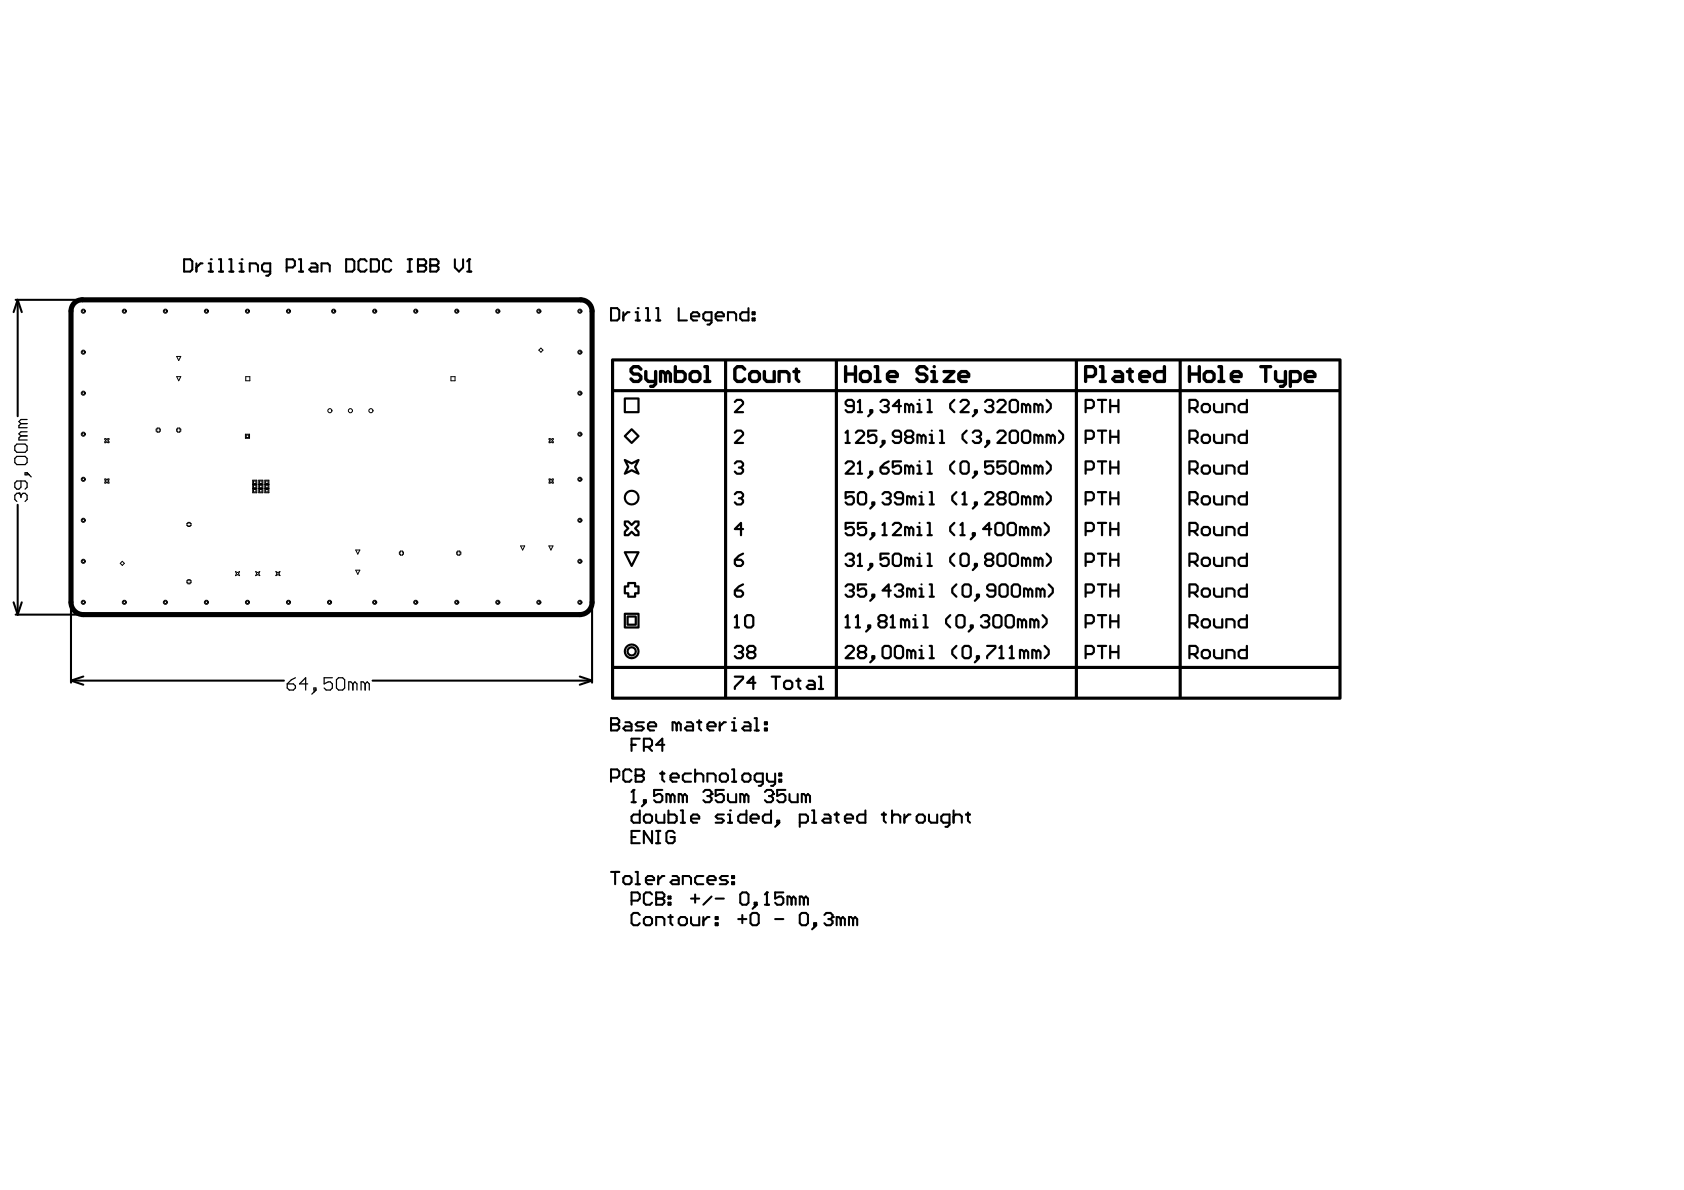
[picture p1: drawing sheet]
<svg xmlns="http://www.w3.org/2000/svg" width="297mm" height="210mm" viewBox="0 0 297 210" stroke-linecap="round" stroke-linejoin="round" font-family="sans-serif">
<g fill="none" stroke="#000" stroke-width=".36">
<path d="M2.8 52.9h10.9M3.1 52.9l.7 2.2M3.1 52.9v20.5M3.1 52.9l-.7 2.2M32.5 45.7h1.1l.3 .4v1.4l-.3 .4h-1.1zM34.6 46.5v1.4M35.7 46.5h-.3l-.8 .7M36.8 47.9h.7M36.8 46.5h.4v1.4M38.6 47.9h.7M38.6 45.7h.4v2.2M40.4 47.9h.8"/>
<path d="M40.4 45.7h.4v2.2M42.2 47.9h.8M42.2 46.5h.4v1.4M44.1 47.9v-1.4h1l.4 .3v1.1M47.7 47.9h-1.1l-.4-.4v-.7l.4-.3h1.1v1.8l-.4 .3h-.4M50.6 47.2h1l.4-.4v-.7l-.4-.4h-1v2.2M52.7 47.9h.8M52.7 45.7h.4v2.2M54.9 46.5h.7l.4 .3v1.1h-1.1l-.4-.4 .4-.3h1.1M56.7 47.9v-1.4h1.1l.4 .3v1.1M61.1 45.7h1l.4 .4v1.4l-.4 .4h-1zM64.7 46.1l-.4-.4h-.7l-.4 .4v1.4l.4 .4h.7l.4-.4"/>
<path d="M65.4 45.7h1.1l.3 .4v1.4l-.3 .4h-1.1zM69 46.1l-.3-.4h-.8l-.3 .4v1.4l.3 .4h.8l.3-.4M71.9 47.9h.7M71.9 45.7h.7M72.3 45.7v2.2M73.7 45.7h1.1l.4 .4v.4l-.4 .3 .4 .4v.3l-.4 .4h-1.1zM73.7 46.8h1.1M75.9 45.7h1.1l.3 .4v.4l-.3 .3 .3 .4v.3l-.3 .4h-1.1zM75.9 46.8h1.1M80.2 45.7v1.5l.8 .7 .7-.7v-1.5M82.4 47.9h.7M82.4 46.1l.4-.4v2.2"/>
<path d="M107.8 54.4h1.1l.3 .3v1.5l-.3 .3h-1.1zM109.9 55.1v1.4M111 55.1h-.3l-.8 .7M112.1 55.1h.4v1.4M112.1 56.5h.7M113.9 56.5h.8M113.9 54.4h.4v2.1M115.7 54.4h.4v2.1M115.7 56.5h.8M119.7 54.4v2.1h1.5M121.9 55.8h1.4v-.4l-.3-.3h-.7l-.4 .3v.8l.4 .3h.7M125.5 56.5h-1.1l-.3-.3v-.8l.3-.3h1.1v1.8l-.4 .3h-.3"/>
<path d="M126.2 55.8h1.5v-.4l-.4-.3h-.7l-.4 .3v.8l.4 .3h.7M128.4 56.5v-1.4h1.1l.3 .3v1.1M132 54.4v2.1h-1.1l-.3-.3v-.8l.3-.3h1.1M132.7 55.1h.4v.3h-.4zM132.7 56.2h.4v.3h-.4zM3.1 89v19.4M2.4 106.2l.7 2.2M2.8 108.4h11.1M3.8 106.2l-.7 2.2M12.5 106.6v13.8M14.7 119.3l-2.2 .8M102.3 119.3l2.1 .8"/>
<path d="M104.4 107.1v13.3M12.5 120.1l2.2 .7M12.5 120.1h37.6M65.7 120.1h38.7M104.4 120.1l-2.1 .7M107.8 126.7h1.1l.3 .3v.4l-.3 .4 .3 .3v.4l-.3 .3h-1.1zM107.8 137.2h1.1l.3-.4v-.7l-.3-.4h-1.1v2.2M107.8 127.8h1.1M110.3 127.4h.7l.4 .4v1h-1.1l-.4-.3 .4-.4h1.1M111.4 136.1l-.4-.4h-.7l-.4 .4v1.4l.4 .4h.7l.4-.4M111.4 131.4h.7M111.4 139.7l.4-.4v2.2"/>
<path d="M112.1 135.7h1.1l.4 .4v.3l-.4 .4 .4 .4v.3l-.4 .4h-1.1zM112.1 136.8h1.1M112.8 130.3h-1.4v2.2M113.6 127.4h-1.1l-.4 .4 .4 .3h.7l.4 .4-.4 .3h-1.1M113.6 131.7h1.1l.3-.3v-.7l-.3-.4h-1.1v2.2M114.3 128.1h1.4v-.3l-.3-.4h-.7l-.4 .4v.7l.4 .3h.7M114.3 131.7l.7 .8M116.5 136.4h.7M116.8 136.1v1.4l.4 .4M116.8 139.3h-1.4v1.1l.7-.3h.4l.3 .3v.7l-.3 .4h-.8l-.3-.4M117.2 131.4h-1.5l1.1-1.1v2.2M118.3 137.2h1.4v-.4l-.3-.4h-.8l-.3 .4v.7l.3 .4h.8"/>
<path d="M119.4 127.8l.3-.4 .4 .4v1M119.4 127.8v1M119.4 127.8l-.4-.4h-.4v1.4M121.2 127.4h.7l.4 .4v1h-1.1l-.4-.3 .4-.4h1.1M121.9 136.4h-1.1l-.4 .4v.7l.4 .4h1.1M122.6 135.7v2.2M122.6 136.8l.4-.4h.7l.4 .4v1.1M123 127.4h.7M123.3 127v1.5l.4 .3M124.1 139.7l.3-.4h.7l.4 .4v.4l-.4 .3M124.8 128.1h1.4v-.3l-.3-.4h-.8l-.3 .4v.7l.3 .3h.8M124.8 137.9v-1.5h1.1l.3 .4v1.1"/>
<path d="M127 136.8l.3-.4h.7l.4 .4v.7l-.4 .4h-.7l-.3-.4zM127 127.4v1.4M127.7 139.3h-1.5v1.1l.8-.3h.3l.4 .3v.7l-.4 .4h-.7l-.4-.4M128 127.4h-.3l-.7 .7M129.1 127.4h.4v1.4M129.1 135.7h.4v2.2M129.1 137.9h.7M129.1 128.8h.7M130.9 136.8l.4-.4h.7l.4 .4v.7l-.4 .4h-.7l-.4-.4zM131.3 127.4h.7l.4 .4v1h-1.1l-.4-.3 .4-.4h1.1M133.1 126.7h.4v2.1M133.1 128.8h.7"/>
<path d="M134.6 137.9h-1.1l-.4-.4v-.7l.4-.4h1.1v1.8l-.4 .4h-.4M134.9 127.4h.4v.4h-.4zM134.9 128.5h.4v.3h-.4zM134.9 139.7l.4-.4h.7l.4 .4v.4l-.4 .3M135.3 136.4v1.1l.3 .4h1.1M136.7 136.4v1.8l-.3 .4h-.4M137.4 136.4h.4v.4h-.4zM137.4 137.5h.4v.4h-.4zM138.5 139.3h-1.4v1.1l.7-.3h.4l.3 .3v.7l-.3 .4h-.8l-.3-.4M107.8 153.8h1.4M108.5 153.8v2.2M109.9 154.9l.4-.4h.7l.4 .4v.7l-.4 .4h-.7l-.4-.4z"/>
<path d="M111.4 158.9h1.1l.3-.4v-.7l-.3-.4h-1.1v2.2M111.4 147.7h.7M111.4 141.5h.7M112.1 153.8h.4v2.2M112.1 156h.7M112.8 146.6h-1.4v2.1h1.4M112.8 142.9v2.2h-1l-.4-.3v-.8l.4-.3h1M113.6 141.1h.3v.4h-.3zM113.6 144l.3-.3h.8l.3 .3v.8l-.3 .3h-.8l-.3-.3zM113.9 155.2h1.5v-.3l-.4-.4h-.7l-.4 .4v.7l.4 .4h.7M113.9 141.5l-.7 .7M115 146.6v2.1l-1.4-2.1v2.1"/>
<path d="M115 157.8l-.3-.4h-.8l-.3 .4v1.4l.3 .4h.8l.3-.4M115.7 146.6h.8M115.7 148.7h.8M115.7 157.4h1.1l.4 .4v.3l-.4 .4 .4 .4v.3l-.4 .4h-1.1zM115.7 143.7v1.1l.4 .3h1.1v-1.4M115.7 158.5h1.1M116.1 154.5v1.5M116.1 146.6v2.1M117.2 154.5h-.4l-.7 .7M117.9 159.2h.4v.4h-.4zM117.9 158.1h.4v.4h-.4zM117.9 142.9v2.2h1.1l.4-.3v-.8l-.4-.3h-1.1"/>
<path d="M118.3 140.4l-.4-.3h-.4v1.4M118.3 140.4l.3-.3 .4 .3v1.1M118.3 140.4v1.1M118.6 154.5h.8l.3 .4v1.1h-1.1l-.3-.4 .3-.4h1.1M119 146.9l-.4-.3h-.7l-.4 .3v1.5l.4 .3h.7l.4-.3v-.7h-.7M120.1 142.9h.3v2.2M120.1 145.1h.7M120.4 156v-1.5h1.1l.4 .4v1.1M120.4 140.4l-.3-.3h-.4v1.4M120.4 140.4v1.1M120.4 140.4l.4-.3 .4 .3v1.1M121.9 158.5h1.4"/>
<path d="M121.9 144.4h1.4v-.4l-.3-.3h-.7l-.4 .3v.8l.4 .3h.7M122.6 157.8v1.4M124.1 154.5h-1.1l-.4 .4v.7l.4 .4h1.1M124.8 155.2h1.4v-.3l-.3-.4h-.8l-.3 .4v.7l.3 .4h.8M124.8 140.4h.3M125.1 140.4l.4 .4v.3l-.4 .4h-.7l-.3-.4M125.5 158.1l-1.4 1.5M126.2 158.5h1.5M127.7 143.7h-1.1l-.4 .3 .4 .4h.7l.4 .4-.4 .3h-1.1M128.4 154.5h-1.1l-.3 .4 .3 .3h.7l.4 .4-.4 .4h-1M128.4 145.1h.7M128.4 143.7h.4v1.4"/>
<path d="M128.4 140.1v1l.4 .4h1.1v-1.4M129.1 155.6h.4v.4h-.4zM129.1 154.5h.4v.4h-.4zM130.6 157.8l.3-.4h.8l.3 .4v1.4l-.3 .4h-.8l-.3-.4zM131.3 140.4l.4-.3 .3 .3v1.1M131.3 140.4l-.4-.3h-.3v1.4M131.3 140.4v1.1M131.7 142.9v2.2h-1.1l-.4-.3v-.8l.4-.3h1.1M132.4 144.4h1.4v-.4l-.3-.3h-.8l-.3 .3v.8l.3 .3h.8M133.1 159.2h.4v.4h-.4zM133.5 159.6l-.8 .7M134.9 159.6h.7"/>
<path d="M134.9 157.8l.4-.4v2.2M135.6 140.4h.4M136 140.4l.4 .4v.3l-.4 .4h-.7l-.4-.4M136 142.9v2.2h-1.1l-.3-.3v-.8l.3-.3h1.1M137.1 144.8h.3v.3h-.3zM137.4 145.1l-.7 .7M138.2 157.4h-1.5v1.1l.7-.4h.4l.4 .4v.7l-.4 .4h-.7l-.4-.4M139.3 140.1v1l.3 .4h1.1v-1.4M139.6 158.5l-.3-.4h-.4v1.5M139.6 158.5v1.1M139.6 158.5l.4-.4 .3 .4v1.1M141.1 145.1h1.1l.3-.3v-.8l-.3-.3h-1.1v2.1"/>
<path d="M141.8 158.5l-.4-.4h-.3v1.5M141.8 158.5v1.1M141.8 158.5l.4-.4 .3 .4v1.1M142.2 140.4l.3-.3 .4 .3v1.1M142.2 140.4l-.4-.3h-.4v1.4M142.2 140.4v1.1M143.2 145.1h.8M143.2 142.9h.4v2.2M145.4 143.7h.7l.4 .3v1.1h-1.1l-.4-.3 .4-.4h1.1M147.2 143.7h.7M147.6 143.3v1.5l.3 .3M149 144.4h1.5v-.4l-.4-.3h-.7l-.4 .3v.8l.4 .3h.7"/>
<path d="M152.6 142.9v2.2h-1l-.4-.3v-.8l.4-.3h1M155.5 143.7h.8M155.9 143.3v1.5l.4 .3M157.3 144l.4-.3h.7l.4 .3v1.1M157.3 142.9v2.2M159.5 143.7v1.4M160.6 143.7h-.4l-.7 .7M161.7 144l.4-.3h.7l.3 .3v.8l-.3 .3h-.7l-.4-.3zM163.9 143.7v1.1l.3 .3h1.1v-1.4M167.5 145.1h-1.1l-.4-.3v-.8l.4-.3h1.1v1.8l-.4 .3h-.3M168.2 144l.4-.3h.7l.4 .3v1.1M168.2 142.9v2.2"/>
<path d="M170.4 143.7h.7M170.7 143.3v1.5l.4 .3M112.8 161.4l-.3-.4h-.7l-.4 .4v1.4l.4 .4h.7l.3-.4M113.6 162.1l.3-.3h.8l.3 .3v.7l-.3 .4h-.8l-.3-.4zM115.7 163.2v-1.4h1.1l.4 .3v1.1M117.9 161.8h.7M118.3 161.4v1.4l.3 .4M119.7 162.1l.4-.3h.7l.4 .3v.7l-.4 .4h-.7l-.4-.4zM121.9 161.8v1l.4 .4h1v-1.4M124.1 161.8v1.4M125.1 161.8h-.3l-.7 .7M126.2 161.8h.4v.3h-.4z"/>
<path d="M126.2 162.8h.4v.4h-.4zM130.2 162.1h1.5M130.9 161.4v1.4M132.4 161.4l.3-.4h.8l.3 .4v1.4l-.3 .4h-.8l-.3-.4zM136.7 162.1h1.5M141.1 161.4l.3-.4h.8l.3 .4v1.4l-.3 .4h-.8l-.3-.4zM143.6 162.8h.4v.4h-.4zM144 163.2l-.8 .7M145.4 161.4l.4-.4h.7l.4 .4v.4l-.4 .3M146.1 162.1h.4M146.5 162.1l.4 .4v.3l-.4 .4h-.7l-.4-.4M148.3 162.1l-.4-.3h-.3v1.4"/>
<path d="M148.3 162.1l.4-.3 .3 .3v1.1M148.3 162.1v1.1M150.5 162.1v1.1M150.5 162.1l.3-.3 .4 .3v1.1M150.5 162.1l-.4-.3h-.3v1.4"/>
</g>
<g fill="none" stroke="#000" stroke-width=".22">
<path d="M2.6 78.7l.4-.4h1.4l.4 .4v.7l-.4 .4h-1.4l-.4-.4zM3.7 76.9l-.4 .4v.3h1.5M3.7 74.7l-.4 .4v.3h1.5M3.7 76.9h1.1M3.7 74.7h1.1M4.8 76.2h-1.1l-.4 .3 .4 .4M4.8 74h-1.1l-.4 .4 .4 .3M2.6 80.9l.4-.4h1.4l.4 .4v.7l-.4 .4h-1.4l-.4-.4zM3.3 87h.1M3.3 87h-.3l-.4 .4v.7l.4 .4M3.3 87l.4 .4M3.7 84.8v1.1l-.4 .4h-.3l-.4-.4v-.7l.4-.4h1.4l.4 .4v.7l-.4 .4"/>
<path d="M3.7 87.4l.4-.4h.3l.4 .4v.7l-.4 .4M3.7 87.4v.3M4.4 83.4h.4v.4h-.4zM4.8 83.4l.7 .7M52.1 119.5l-.7 .4-.7 .7M58.6 119.5h-1.4v1.1l.7-.3h.4l.3 .3v.8l-.3 .3h-.8l-.3-.3M59.3 119.9l.4-.4h.7l.4 .4v1.5l-.4 .3h-.7l-.4-.3zM50.7 120.6h1l.4 .4v.4l-.4 .3h-.7l-.3-.3zM54.3 120.6h-1.5l1.1-1.1v2.2M55.4 121.4h.3v.3h-.3zM55.7 121.7l-.7 .7M62.2 120.6l-.3-.3h-.4v1.4"/>
<path d="M62.2 120.6v1.1M62.2 120.6l.4-.3 .4 .3v1.1M64.4 120.6l-.3-.3h-.4v1.4M64.4 120.6v1.1M64.4 120.6l.4-.3 .3 .3v1.1"/>
</g>
<g fill="#000">
<path d="M164.5 64.7a.3 .3 0 0 1 .6 0 .3 .3 0 0 1-.6 0zM161.5 64.9l.7-.5h1l.5 .5a.3 .3 0 0 1 0 .4 .3 .3 0 0 1-.4 0l-.4-.3h-.6l-.3 .2v.2l.3 .3 1 .1 .5 .5-.1 .8-.6 .5h-1l-.6-.5a.3 .3 0 0 1 0-.5 .3 .3 0 0 1 .5 0l.3 .4h.6l.3-.3v-.2l-.3-.2-.9-.1-.5-.5zM129.4 64.9l.7-.5h.9l.6 .5a.3 .3 0 0 1 0 .4 .3 .3 0 0 1-.5 0l-.3-.3h-.6l-.3 .2v1.5l.3 .3h.6l.3-.4a.3 .3 0 0 1 .5 0 .3 .3 0 0 1 0 .5l-.6 .5-1.2-.1-.5-.7zM111.1 64.9l.6-.5h1l.6 .5a.29 .29 0 0 1 0 .4 .29 .29 0 0 1-.5 0l-.3-.3h-.6l-.3 .2v.2l.3 .3h.8l.6 .6v.7l-.5 .5-1.2 .1-.5-.5a.3 .3 0 0 1 0-.5 .3 .3 0 0 1 .4 0l.4 .4h.6l.2-.3v-.2l-.2-.2-1-.1-.5-.5zM116.3 65.3h.8l.3 .3 .3-.3h.3l.5 .6v1.4a.3 .3 0 0 1-.2 .3 .3 .3 0 0 1-.3-.3v-1.2l-.2-.1-.1 .1v1.2a.3 .3 0 0 1-.3 .3 .3 .3 0 0 1-.3-.3v-1.2l-.3-.3v1.5a.3 .3 0 0 1-.3 .3 .3 .3 0 0 1-.3-.3zM209.6 64.5l.2-.1 .3 .2v1.1h1.1v-1a.3 .3 0 0 1 .3-.3 .3 .3 0 0 1 .3 .3v2.6a.3 .3 0 0 1-.3 .3 .3 .3 0 0 1-.3-.3v-1h-1.1v1a.3 .3 0 0 1-.3 .3 .3 .3 0 0 1-.3-.3zM148.9 64.5l.3-.1 .2 .2 .1 1.1h1.1v-1a.3 .3 0 0 1 .3-.3 .3 .3 0 0 1 .3 .3v2.6a.3 .3 0 0 1-.3 .3 .3 .3 0 0 1-.3-.3v-1h-1.1v1a.3 .3 0 0 1-.3 .3 .3 .3 0 0 1-.3-.3zM230.8 65.8l-.3 .3h1.2l-.3-.3zM217.5 66.1h1.1l-.2-.3h-.7zM201.3 66.1h1.2l-.3-.3h-.6zM191.8 65v1.1h.9l.2-.2v-.7l-.2-.2zM169.7 65.8l-.3 .3h1.2l-.3-.3zM156.8 66.1h1.2l-.3-.3h-.6zM227.9 65.8v1.2h.9l.2-.3v-.6l-.2-.3zM224.8 65.3h.2l.3 .1v1.3l.3 .3h.8v-1.5a.3 .3 0 0 1 .3-.2 .3 .3 0 0 1 .3 .2v2.3l-.6 .6h-.5a.3 .3 0 0 1-.3-.3 .3 .3 0 0 1 .3-.2h.3l.2-.3h-1.1l-.6-.6zM213 65.8l-.3 .3v.6l.3 .3h.6l.2-.3v-.6l-.2-.3zM203.9 66.1v.6l.3 .3h.9v-1.2h-.9zM196.7 66.8l.1 .2h.9v-.3h-.9zM152.1 66.1v.6l.2 .3h.6l.3-.3v-.6l-.3-.3h-.6zM134.6 65.3h.2l.3 .1v1.3l.3 .3h.9v-1.5a.3 .3 0 0 1 .3-.2 .3 .3 0 0 1 .3 .2l-.1 2-1.5 .1-.7-.6zM132.5 66.1v.6l.3 .3h.6l.3-.3v-.6l-.3-.3h-.6zM122.3 65.8l-.3 .3v.6l.3 .3h.6l.3-.3v-.6l-.3-.3zM119.4 65.8v1.2h.9a.76 .76 0 0 0 0-1.2zM113.7 65.3h.2l.3 .1v1.3l.3 .3h.9v-1.5a.3 .3 0 0 1 .2-.2 .3 .3 0 0 1 .3 .2v2.3l-.6 .6h-.5a.3 .3 0 0 1-.3-.3 .3 .3 0 0 1 .3-.2h.3l.3-.3h-1.2l-.6-.6zM222.2 64.5l1.9-.1a.3 .3 0 0 1 .3 .3 .3 .3 0 0 1-.3 .3h-.5v2.3a.3 .3 0 0 1-.3 .3 .3 .3 0 0 1-.3-.3v-2.3h-.7l-.2-.2zM214.8 64.5l.6-.1 .3 .2v2.4a.31 .31 0 0 1 .5 .2 .31 .31 0 0 1-.3 .4h-.9a.31 .31 0 0 1-.3-.4 .31 .31 0 0 1 .5-.2v-2l-.4-.1zM198.7 65.3h.3a.32 .32 0 0 1 .3-.5 .32 .32 0 0 1 .3 .5 .32 .32 0 0 1 .4 .2 .32 .32 0 0 1-.4 .3v.9l.4 .4a.3 .3 0 0 1-.1 .4 .3 .3 0 0 1-.4 0l-.5-.5v-1.2h-.3zM193.9 64.5l.6-.1 .3 .2v2.4a.31 .31 0 0 1 .4 .2 .31 .31 0 0 1-.2 .4h-.9a.31 .31 0 0 1-.3-.4 .31 .31 0 0 1 .4-.2v-2l-.3-.1zM191.3 64.5l1.6-.1 .6 .7-.1 1.1-.5 .5h-1.1v.6a.3 .3 0 0 1-.3 .3 .3 .3 0 0 1-.3-.3zM166.3 65.3h2.2v.5l-1.3 1.2h1.1a.3 .3 0 0 1 .3 .3 .3 .3 0 0 1-.3 .3l-2-.1v-.4l1.2-1.3h-1.1l-.1-.1zM164.1 65.3h.7l.3 .1v1.6a.31 .31 0 0 1 .4 .2 .31 .31 0 0 1-.3 .4h-.8a.31 .31 0 0 1-.3-.4 .31 .31 0 0 1 .4-.2v-1.2h-.4zM154.2 64.5l.6-.1 .3 .2v2.4a.31 .31 0 0 1 .4 .2 .31 .31 0 0 1-.3 .4h-.8a.31 .31 0 0 1-.3-.4 .31 .31 0 0 1 .4-.2v-2l-.3-.1zM140.3 64.9h.4l.1 .4a.32 .32 0 0 1 .4 .2 .32 .32 0 0 1-.4 .3v.9l.3 .4a.3 .3 0 0 1 0 .4 .3 .3 0 0 1-.4 0l-.5-.5v-1.2a.32 .32 0 0 1-.5-.3 .32 .32 0 0 1 .5-.2zM137.2 65.3h1.7l.5 .6 .1 1.4a.3 .3 0 0 1-.3 .3 .3 .3 0 0 1-.3-.3v-1.2l-.3-.3h-.9v1.5a.3 .3 0 0 1-.3 .3 .3 .3 0 0 1-.3-.3zM124.1 64.5l.7-.1 .2 .2 .1 2.4a.31 .31 0 0 1 .4 .2 .31 .31 0 0 1-.3 .4h-.9a.31 .31 0 0 1-.3-.4 .31 .31 0 0 1 .5-.2v-2l-.4-.1zM230 65.8l.5-.5h1.2l.5 .6v.7l-1.7 .1 .3 .3h.7a.3 .3 0 0 1 .3 .3 .3 .3 0 0 1-.3 .3h-1l-.5-.5zM217 65.8l.5-.5h1.2l.5 .6-.1 .7-1.6 .1 .2 .3h.8a.3 .3 0 0 1 .3 .3 .3 .3 0 0 1-.3 .3h-1l-.5-.5zM212 66.4a1.25 1.25 0 0 1 2.5 0 1.25 1.25 0 0 1-2.5 0zM203.4 65.8l.6-.5h1.1v-.6a.3 .3 0 0 1 .3-.3 .3 .3 0 0 1 .3 .3v2.6l-.2 .3-1.6-.1-.5-.5zM200.8 65.8l.6-.5h1.2l.5 .6-.1 .7-1.7 .1 .3 .3h.7a.3 .3 0 0 1 .3 .3 .3 .3 0 0 1-.3 .3h-.9l-.6-.5zM196.5 65.3h1.2l.5 .5v1.7l-1.5 .1-.6-.5-.1-.4 .6-.6h1.1l-.3-.3h-.8l-.2-.1zM168.9 65.8l.6-.5h1.1l.5 .6v.7l-1.7 .1 .3 .3h.7a.3 .3 0 0 1 .3 .3 .3 .3 0 0 1-.3 .3h-.9l-.6-.5zM156.3 65.8l.6-.5h1.1l.5 .6v.7l-1.7 .1 .3 .3h.7a.3 .3 0 0 1 .3 .3 .3 .3 0 0 1-.3 .3h-.9l-.6-.5zM151.4 66.4a1.25 1.25 0 0 1 2.5 0 1.25 1.25 0 0 1-2.5 0zM131.8 66.4a1.3 1.3 0 0 1 2.6 0 1.3 1.3 0 0 1-2.6 0zM121.4 66.4a1.25 1.25 0 0 1 2.5 0 1.25 1.25 0 0 1-2.5 0zM118.9 64.5l.2-.1 .3 .2v.7h1.1a1.36 1.36 0 0 1 0 2.3h-1.4l-.3-.2zM227.4 65.3h1.6l.6 .7-.1 1.1-.5 .5h-1.1v.5a.3 .3 0 0 1-.3 .3 .3 .3 0 0 1-.3-.3zM208.4 63.8v4.8h27.7v-4.8zM190.1 63.8v4.8h17.8v-4.8zM147.8 63.8v4.8h41.8v-4.8zM128.3 63.8v4.8h19v-4.8zM108.3 63.8v4.8h19.4v-4.8zM162 70.5a.2 .2 0 0 1 .4 0 .2 .2 0 0 1-.4 0zM182.3 71.1h.5l.4 .2 .2-.2h.3l.4 .5-.1 1.2-.1 .1-.2-.2v-1l-.2-.2-.1 .2v1l-.2 .2-.2-.1v-1.1l-.3-.2-.1 1.2-.2 .2-.1-.1zM180.1 71.1h.5l.4 .2 .2-.2h.3l.4 .5v1.2l-.2 .1-.2-.2v-1l-.1-.2-.2 .2v1l-.2 .2-.1-.1-.1-1.1-.2-.2-.1 1.2-.2 .2-.2-.1zM159.5 71.1h.5l.4 .2 .2-.2h.3l.4 .5-.1 1.2-.1 .1-.2-.2v-1l-.2-.2-.1 .2v1l-.2 .2-.2-.1v-1.1l-.3-.2-.1 1.2-.2 .2-.1-.1zM195.7 70.4h.3v.1v.9h1.1v-.9v-.1h.3v2.4l-.1 .1-.2-.2v-.9h-1.1v.9l-.2 .2-.1-.1zM158 71.4h.4v-.4zM149.4 71v.2l.2 .2h.8v-.4l-.2-.3h-.6zM210 70.7v1.1h.8l.3-.3v-.5l-.3-.3zM191.7 70.7v1.1h.8l.2-.3v-.5l-.2-.3zM218.9 71.5l-.2 .2v.6l.2 .2h.8v-1zM214 71.1h.3v1.2l.3 .2h.8v-1.2l.1-.2h.2v1.7h-1.3l-.5-.5zM212.2 71.7v.6l.2 .2h.6l.2-.2v-.6l-.2-.2h-.6zM178.3 71v1.3l.2 .2h.6l.3-.2v-1.3l-.3-.3h-.6zM173.6 70.8l.5-.5h.7l.5 .5a.64 .64 0 0 1-.2 .8 .64 .64 0 0 1 .2 .9l-.5 .4h-.7l-.5-.4v-.3l.2-.1 .4 .4h.6l.2-.2v-.2l-.2-.3h-.3l-.2-.2 .2-.2h.3l.2-.2v-.2l-.2-.3h-.6l-.4 .4-.2-.1zM155.5 70.4l.9-.1 .5 .5a.64 .64 0 0 1-.2 .8 .64 .64 0 0 1 .2 .9l-.5 .4h-.7l-.5-.4-.1-.2 .2-.2 .5 .4h.5l.3-.2v-.2l-.3-.3h-.3l-.2-.2 .1-.1 .4-.1 .3-.2v-.2l-.3-.3h-.5l-.4 .3h-.2v-.2zM149 70.8l.5-.5h.7l.5 .5 .1 1.5-.4 .5-.9 .1-.5-.4v-.3l.2-.1 .4 .4h.6l.2-.2v-.5h-.9l-.5-.4zM110.4 70.5v2h2v-2zM216.2 71.1h1.2l.5 .4v1.3h-.3v-1.1l-.3-.2h-.8v1.2l-.2 .2-.1-.1zM209.7 70.4l1.2-.1 .5 .5v.8l-.4 .5 .4 .5v.2h-.3l-.7-.6h-.4l-.1 .6h-.2zM193.5 70.4l1.6-.1 .2 .2-.2 .2h-.5v2l-.2 .2-.2-.2v-2h-.7zM191.4 70.4l1.2-.1 .5 .6v.9l-.5 .4h-.9v.5l-.2 .2-.2-.2zM163.5 70.4l.5-.1 .2 .2v2l.3 .1v.1l-.1 .2h-.8l-.2-.2 .1-.1 .3-.1v-1.8h-.3zM161.7 71.1h.6l.1 1.4 .3 .1v.2h-1v-.2l.3-.1v-1l-.3-.1zM157.3 71.5l1.1-1.1h.3l.1 1 .3 .1v.1v.2h-.3l-.1 1-.1 .1-.2-.2v-.9h-.9l-.2-.2zM151.2 70.8l.4-.4h.2l.1 2.1 .3 .1v.2h-1v-.2l.3-.1v-1.5h-.3zM110.1 70.2h2.7v2.6h-2.7zM218.3 71.5l.5-.4h.9l.1-.7h.3v2.4h-1.4l-.4-.5zM211.7 72a1 1 0 0 1 2 0 1 1 0 0 1-2 0zM184.5 70.4h.3l.7 .9v.8l-.9 .8-.2-.2 .7-.8v-.6l-.6-.6zM178 70.8l.5-.5h.7l.5 .5v1.5l-.4 .5-.8 .1-.5-.4zM175.8 70.8l.5-.5h.7l.5 .5v.6l-1.1 1.1h1l.2 .2-.1 .1h-1.7v-.2l1.4-1.4v-.2l-.3-.3h-.5l-.5 .4-.1-.1zM169.3 70.8l.5-.5h.7l.5 .5v.6l-1.1 1.1h1l.2 .2-.1 .1h-1.7v-.2l1.4-1.4v-.2l-.3-.3h-.5l-.5 .4-.1-.1zM167.5 71.1l.7-.7h.3v.3l-.7 .6v.6l.7 .7v.2h-.3l-.7-.7zM129.5 70.8l.5-.5h.7l.5 .5v.6l-1.1 1.1h1l.2 .2-.1 .1h-1.7v-.2l1.4-1.4v-.2l-.3-.3h-.5l-.5 .4-.1-.1zM171.8 72.2h.7v.5l-.9 .9-.2-.2 .5-.5-.1-.2zM153.4 72.2h.6l.1 .5-1 .9-.2-.2 .5-.5-.1-.2zM164.2 76a.2 .2 0 0 1 .3 0 .2 .2 0 0 1-.3 0zM184.5 76.5h.5l.3 .3 .3-.3h.2l.5 .5-.1 1.3h-.1l-.2-.2v-1l-.2-.1-.2 .1v1l-.2 .2h-.1l-.1-1.2-.2-.2-.1 1.2-.2 .2h-.1zM182.3 76.5h.5l.4 .3 .2-.3h.3l.4 .5-.1 1.3h-.1l-.2-.2v-1l-.2-.1-.1 .1v1l-.2 .2h-.2v-1.2l-.3-.2-.1 1.2-.2 .2h-.1zM161.7 76.5h.5l.3 .3 .3-.3h.2l.5 .5-.1 1.3h-.1l-.2-.2v-1l-.2-.1-.2 .1v1l-.2 .2h-.1l-.1-1.2-.2-.2-.1 1.2-.2 .2h-.1zM195.7 75.8h.3v.2v.8h1.1v-.8v-.2h.3v2.5h-.1l-.2-.2v-.9h-1.1v.9l-.2 .2h-.1zM160.1 76.2l-.3 .2v.2l.3 .2h.6l.2-.2v-.2l-.2-.2zM157.9 76.2l-.2 .2v.2l.2 .2h.8v-.4l-.2-.2zM210 76.2v1h.8l.3-.2v-.6l-.3-.2zM191.7 76.2v1h.8l.2-.2v-.6l-.2-.2zM110.5 76.9l.9 1 .9-1-.9-.9zM218.9 76.9l-.2 .2v.6l.2 .2h.8v-1zM214 76.5h.3v1.2l.3 .2h.8v-1.2l.1-.2h.2v1.8h-1.3l-.5-.5zM212.2 77.1v.6l.2 .2h.6l.2-.2v-.6l-.2-.2h-.6zM180.5 76.4v1.3l.2 .2h.6l.2-.2v-1.3l-.2-.2h-.6zM178.3 76.4v1.3l.2 .2h.6l.3-.2v-1.3l-.3-.2h-.6zM171.5 76.2l.5-.4h.7l.5 .4a.64 .64 0 0 1-.2 .8 .64 .64 0 0 1 .2 .9l-.5 .4h-.7l-.5-.4v-.3h.1l.4 .3h.6l.2-.2v-.2l-.2-.3h-.3l-.2-.2 .2-.2h.3l.2-.2v-.2l-.2-.2h-.6l-.4 .3h-.1zM160.1 77.2l-.3 .3v.2l.3 .2h.6l.2-.2v-.2l-.2-.3zM157.7 75.8h.9l.5 .5v1.5l-.5 .5h-.9l-.4-.5 .2-.2 .4 .3h.6l.2-.2v-.5h-.9l-.5-.4v-.5zM153 75.8h1.7v.3l-.1 .1h-1.3v.5l.5-.2h.4l.5 .4 .1 .9-.4 .5h-.9l-.5-.4-.1-.1 .2-.2 .5 .3h.5l.3-.2v-.6l-.3-.2-.9 .3h-.2zM216.2 76.5h1.3l.5 .5-.1 1.3h-.3v-1.2l-.3-.2h-.8v1.2l-.2 .2h-.1zM209.7 75.8h1.2l.5 .4v.8l-.4 .6 .4 .4v.3h-.3l-.7-.7h-.4l-.1 .7h-.2zM193.5 75.8h1.6l.2 .2-.2 .2h-.5v1.9l-.2 .2-.2-.2v-1.9l-.7-.1zM191.4 75.8h1.2l.5 .5v.9l-.5 .4h-.9v.5l-.2 .2-.2-.2zM165.7 75.8h.5l.2 .2v1.9l.3 .1v.1l-.2 .2h-.7l-.2-.2 .1-.1 .3-.1v-1.7l-.3-.1zM163.9 76.5h.6v1.4l.4 .1v.3h-1v-.3l.3-.1v-1l-.3-.1zM149 76.2l.4-.4h.3v2.1l.3 .1v.3h-1v-.3l.3-.1v-1.5l-.3 .1zM218.7 76.5h1l.1-.7h.3v2.5h-1.3l-.5-.4v-.9zM211.7 77.4a1 1 0 0 1 2 0 1 1 0 0 1-2 0zM186.6 75.8h.3l.8 .9-.1 .8-.8 .8-.2-.2 .7-.8v-.5l-.7-.7zM180.1 76.2l.5-.4h.8l.5 .4v1.6l-.4 .5h-.9l-.5-.4zM178 76.2l.5-.4h.7l.5 .4v1.6l-.4 .5h-.8l-.5-.4zM175.8 76.2l.5-.4h.7l.5 .4v.6l-1.1 1.1h1l.2 .2-.1 .2h-1.7v-.3l1.4-1.4v-.2l-.3-.2h-.5l-.5 .3h-.1zM169.6 76.5l.8-.7h.2v.3l-.6 .7v.5l.6 .7v.3h-.2l-.8-.8zM159.5 76.2l.5-.4h.7l.5 .4a.64 .64 0 0 1-.2 .8 .64 .64 0 0 1 .2 .9l-.5 .4h-.7l-.5-.4a.64 .64 0 0 1 .2-.9 .64 .64 0 0 1-.2-.8zM150.8 76.2l.5-.4h.8l.5 .4v.6l-1.2 1.1h1l.2 .1v.3h-1.8v-.3l1.4-1.4v-.2l-.2-.2h-.6l-.4 .3-.2-.2zM129.5 76.2l.5-.4h.7l.5 .4v.6l-1.1 1.1h1l.2 .2-.1 .2h-1.7v-.3l1.4-1.4v-.2l-.3-.2h-.5l-.5 .3h-.1zM110.1 76.8l1.3-1.3 1.4 1.4-1.4 1.4-1.3-1.2zM174 77.6h.6l.1 .5-.9 .9-.2-.1 .4-.6-.1-.2zM155.5 77.6h.7v.5l-.9 .9-.2-.1 .5-.6-.1-.2zM110 81.1l.3-.1 1.1 .5 1.3-.5 .1 .2-.6 1.1 .6 1.3-.2 .1-1.2-.5-1.3 .5-.1-.2 .6-1.2zM162 81.4a.2 .2 0 0 1 .4 0 .2 .2 0 0 1-.4 0zM110.7 81.6l.3 .7-.3 .8 .7-.3 .8 .3-.4-.7 .4-.8-.7 .3zM182.3 82l.5-.1 .4 .3 .2-.2h.3l.4 .5-.1 1.2h-.1l-.2-.1v-1l-.2-.2-.1 .2v1l-.2 .1h-.2v-1.1l-.3-.3-.1 1.3-.2 .1h-.1zM180.1 82l.5-.1 .4 .3 .2-.2h.3l.4 .5v1.2h-.2l-.2-.1v-1l-.1-.2-.2 .2v1l-.2 .1h-.1l-.1-1.1-.2-.3-.1 1.3-.2 .1h-.2zM159.5 82l.5-.1 .4 .3 .2-.2h.3l.4 .5-.1 1.2h-.1l-.2-.1v-1l-.2-.2-.1 .2v1l-.2 .1h-.2v-1.1l-.3-.3-.1 1.3-.2 .1h-.1zM195.7 81.2h.3v.2v.9h1.1v-.9v-.2h.3v2.5h-.1l-.2-.1v-.9h-1.1v.9l-.2 .1h-.1zM210 81.6v1h.8l.3-.2v-.6l-.3-.2zM191.7 81.6v1h.8l.2-.2v-.6l-.2-.2zM218.9 82.3l-.2 .3v.5l.2 .3h.8v-1.1zM214 82h.3v1.1l.3 .3h.8v-1.3l.1-.1h.2v1.7h-1.3l-.5-.5zM212.2 82.6v.5l.2 .3h.6l.2-.3v-.5l-.2-.3h-.6zM178.3 81.8v1.3l.2 .3h.6l.3-.3v-1.3l-.3-.2h-.6zM175.8 81.2h1.7l.1 .2-.2 .2h-1.3v.6l.5-.3h.4l.5 .4 .1 .9-.4 .5h-.9l-.5-.4v-.2l.1-.1 .5 .4h.5l.3-.3v-.5l-.3-.3-.9 .3h-.2zM173.6 81.2h1.7l.1 .2-.2 .2h-1.2v.6l.4-.3h.4l.5 .4 .1 .9-.4 .5h-.9l-.5-.4v-.2l.2-.1 .4 .4h.6l.2-.3v-.5l-.2-.3-1 .3h-.2zM169.6 81.8v1.3l.3 .3h.5l.3-.3v-1.3l-.3-.2h-.5zM157.3 81.2h1.8v.3l-.2 .1h-1.2v.6l.4-.3h.5l.5 .4v.9l-.4 .5h-.9l-.5-.4v-.1l.2-.2 .4 .4h.6l.2-.3v-.5l-.2-.3-.9 .3h-.3zM155.5 82.7v.4l.3 .3h.5l.3-.3v-.2l-.3-.2zM129.5 81.6l.5-.4h.7l.5 .4a.64 .64 0 0 1-.2 .9 .64 .64 0 0 1 .2 .8l-.5 .4h-.7l-.5-.4v-.2l.1-.1 .5 .4h.5l.3-.3v-.2l-.3-.2h-.3l-.2-.2 .2-.2h.3l.3-.3v-.2l-.3-.2h-.5l-.5 .3h-.1zM216.2 82h1.3l.5 .5-.1 1.2h-.3v-1.1l-.3-.3h-.8v1.3l-.2 .1h-.1zM209.7 81.2h1.2l.5 .4v.9l-.4 .5 .4 .4v.3h-.3l-.7-.7h-.4l-.1 .7h-.2zM193.5 81.2h1.6l.2 .2-.2 .2h-.5v2l-.2 .1-.2-.1v-2l-.7-.1zM191.4 81.2h1.2l.5 .5v.9l-.5 .4h-.9v.6l-.2 .1-.2-.1zM163.5 81.2h.5l.2 .2v2h.3v.2l-.1 .1h-.8l-.2-.1 .1-.2h.3v-1.8l-.3-.1zM161.7 82h.6l.1 1.4h.3v.3h-1v-.3h.3v-1.1l-.3-.1zM151.2 81.6l.4-.4h.2l.1 2.2h.3v.3h-1v-.3h.3v-1.5h-.3zM218.7 82l1-.1 .1-.7h.3v2.5h-1.3l-.5-.4v-.8zM211.7 82.8a1 1 0 0 1 2 0 1 1 0 0 1-2 0zM184.5 81.2h.3l.7 .9v.9l-.9 .7-.2-.1 .7-.9v-.5l-.6-.7zM178 81.6l.5-.4h.7l.5 .4v1.6l-.4 .5h-.8l-.5-.4zM169.3 81.6l.5-.4h.7l.5 .4 .1 1.6-.5 .5h-.8l-.5-.4zM167.5 82l.7-.8h.3v.3l-.7 .7v.5l.7 .7v.3h-.3l-.7-.7zM155.2 82.3a3.2 3.2 0 0 1 1.5-1.1h.1l.1 .2-1.1 .9h.6l.5 .4 .1 .5-.5 .5h-1l-.4-.5zM149 81.6l.5-.4h.7l.5 .4v.6l-1.1 1.2h1l.2 .2-.1 .1h-1.7v-.3l1.4-1.4v-.2l-.2-.2h-.6l-.4 .3h-.2zM171.8 83.1h.7v.5l-.9 .9-.2-.2 .5-.6-.1-.1zM153.4 83.1h.6l.1 .5-1 .9-.2-.2 .5-.6-.1-.1zM162.3 86.8a.2 .2 0 0 1 .4 0 .2 .2 0 0 1-.4 0zM182.3 87.4l.5-.1 .4 .3 .2-.2h.3l.4 .5-.1 1.2-.1 .1-.2-.2v-1l-.2-.2-.1 .2v1l-.2 .2-.2-.1v-1.1l-.3-.3-.1 1.3-.2 .2-.1-.1zM180.1 87.4l.5-.1 .4 .3 .2-.2h.3l.4 .5v1.2l-.2 .1-.2-.2v-1l-.1-.2-.2 .2v1l-.2 .2-.1-.1-.1-1.1-.2-.3-.1 1.3-.2 .2-.2-.1zM159.9 87.4l.5-.1 .3 .3 .3-.2h.2l.5 .5-.1 1.2-.1 .1-.2-.2v-1l-.2-.2-.2 .2v1l-.2 .2-.1-.1-.1-1.1-.2-.3-.1 1.3-.2 .2-.1-.1zM195.7 86.7h.3v.1v.9h1.1v-.9v-.1h.3v2.4l-.1 .1-.2-.2v-.9h-1.1v.9l-.2 .2-.1-.1zM176.1 87.3v.2l.3 .2h.5l.3-.2v-.2l-.3-.3h-.5zM158 87.3v.2l.3 .2h.8v-.4l-.3-.3h-.5zM210 87v1.1h.8l.3-.3v-.5l-.3-.3zM191.7 87v1.1h.8l.2-.3v-.5l-.2-.3zM218.9 87.7l-.2 .3v.5l.2 .3h.8v-1.1zM214 87.4h.3v1.1l.3 .3h.8v-1.3l.1-.1h.2v1.7h-1.3l-.5-.5zM212.2 88v.5l.2 .3h.6l.2-.3v-.5l-.2-.3h-.6zM178.3 87.3v1.2l.2 .3h.6l.3-.3v-1.2l-.3-.3h-.6zM176.1 88.3v.2l.3 .3h.5l.3-.3v-.2l-.3-.2h-.5zM157.7 87l.5-.4h.7l.5 .4 .1 1.6-.4 .5-.9 .1-.5-.4v-.3l.1-.1 .5 .4h.5l.3-.3v-.4h-.9l-.5-.4zM155.5 87l.5-.4h.8l.5 .4a.64 .64 0 0 1-.3 .9 .64 .64 0 0 1 .3 .9l-.5 .4h-.8l-.5-.4v-.3l.2-.1 .4 .4h.6l.2-.3v-.2l-.2-.2h-.3l-.2-.2 .2-.2h.3l.2-.2v-.2l-.2-.3h-.6l-.4 .4-.2-.1zM151.5 87.3v1.2l.3 .3h.5l.3-.3v-1.2l-.3-.3h-.5zM149 86.7h1.7l.1 .1-.2 .2h-1.2v.6l.4-.2 .4-.1 .5 .5 .1 .8-.4 .5-.9 .1-.5-.4v-.3l.2-.1 .4 .4h.6l.2-.3v-.5l-.2-.3-1 .4-.2-.1zM129.5 87l.5-.4h.7l.5 .4a.64 .64 0 0 1-.2 .9 .64 .64 0 0 1 .2 .9l-.5 .4h-.7l-.5-.4v-.3l.1-.1 .5 .4h.5l.3-.3v-.2l-.3-.2h-.3l-.2-.2 .2-.2h.3l.3-.2v-.2l-.3-.3h-.5l-.5 .4-.1-.1zM110.4 87.8a1.02 1.02 0 0 0 2 0 1.02 1.02 0 0 0-2 0zM110 87.8a1.4 1.4 0 0 1 2.8 0 1.4 1.4 0 0 1-2.8 0zM216.2 87.4h1.3l.5 .5-.1 1.2h-.3v-1.1l-.3-.3h-.8v1.3l-.2 .2-.1-.1zM209.7 86.7l1.2-.1 .5 .4v.9l-.4 .5 .4 .4v.3h-.3l-.7-.6h-.4l-.1 .6h-.2zM193.5 86.7l1.6-.1 .2 .2-.2 .2h-.5v2l-.2 .2-.2-.2v-2l-.7-.1zM191.4 86.7l1.2-.1 .5 .6v.8l-.5 .5h-.9v.5l-.2 .2-.2-.2zM170 86.7l.1-.1 .2 .2v2h.3l.1 .2-.2 .2h-.7l-.2-.2v-.2h.3v-1.5l-.1 .1-.2-.2zM163.9 86.7l.5-.1 .1 .2v2h.4v.2l-.2 .2h-.7l-.2-.2 .1-.2h.3v-1.8l-.3-.1zM162 87.4h.7v1.4h.3v.3h-1v-.3h.3v-1.1h-.3zM218.7 87.4l1-.1 .1-.6h.3v2.4l-1.3 .1-.5-.4v-.9zM211.7 88.3a1 1 0 0 1 2 0 1 1 0 0 1-2 0zM184.5 86.7h.3l.7 .8v.9l-.9 .8-.2-.2 .7-.8v-.6l-.6-.7zM178 87l.5-.4h.7l.5 .4v1.6l-.4 .5-.8 .1-.5-.4zM175.8 87l.5-.4h.7l.5 .4a.64 .64 0 0 1-.2 .9 .64 .64 0 0 1 .2 .9l-.5 .4h-.7l-.5-.4a.64 .64 0 0 1 .2-.9 .64 .64 0 0 1-.2-.9zM173.6 87l.5-.4h.7l.5 .4v.7l-1.1 1.1h1l.2 .2-.1 .1h-1.7v-.3l1.4-1.3v-.2l-.2-.3h-.6l-.4 .4-.2-.1zM167.8 87.4l.8-.7h.2v.2l-.6 .7v.6l.6 .6v.3h-.2l-.8-.7zM151.2 87l.5-.4h.7l.5 .4 .1 1.6-.4 .5-.9 .1-.5-.4zM171.8 88.5h.7v.5l-.9 .9-.2-.2 .5-.6-.1-.1zM153.7 88.5h.7v.5l-.9 .9-.2-.2 .5-.6-.1-.1zM110.1 91.9l.7-.1 .6 .5 .6-.5 .8 .1v.7l-.5 .6 .5 .6v.7l-.8 .1-.6-.5-.6 .5-.7-.1-.1-.7 .5-.6-.5-.6zM162 92.2a.2 .2 0 0 1 .4 0 .2 .2 0 0 1-.4 0zM110.4 92.2v.3l.6 .7-.6 .7v.3h.3l.7-.6 .7 .6h.3v-.3l-.6-.7 .6-.7v-.3h-.3l-.7 .6-.7-.6zM181.9 92.8h.5l.4 .2 .4-.2 .5 .4v1.3l-.2 .1-.2-.2v-1l-.1-.2-.2 .2v1l-.2 .2-.1-.1-.1-1.1-.2-.2-.1 1.2-.2 .2-.2-.1zM179.8 92.8h.5l.3 .2 .4-.2 .5 .4v1.3l-.1 .1-.2-.2v-1l-.2-.2-.2 .2v1l-.2 .2-.1-.1-.1-1.1-.2-.2-.1 1.2-.2 .2-.1-.1zM159.5 92.8h.5l.4 .2 .2-.2h.3l.4 .5-.1 1.2-.1 .1-.2-.2v-1l-.2-.2-.1 .2v1l-.2 .2-.2-.1v-1.1l-.3-.2-.1 1.2-.2 .2-.1-.1zM195.7 92.1h.3v.1v.9h1.1v-.9v-.1h.3v2.4l-.1 .1-.2-.2v-.9h-1.1v.9l-.2 .2-.1-.1zM173.9 93.1h.4v-.4zM130.1 93.1h.4v-.4zM210 92.4v1.1h.8l.3-.3v-.5l-.3-.3zM191.7 92.4v1.1h.8l.2-.3v-.5l-.2-.3zM218.9 93.2l-.2 .2v.6l.2 .2h.8v-1zM214 92.8h.3v1.2l.3 .2h.8v-1.2l.1-.2h.2v1.7h-1.3l-.5-.5zM212.2 93.4v.6l.2 .2h.6l.2-.2v-.6l-.2-.2h-.6zM177.9 92.7v1.3l.3 .2h.5l.3-.2v-1.3l-.3-.3h-.5zM176 92.4l-.2 .3v1.3l.2 .2h.6l.2-.2v-1.3l-.2-.3zM151.2 92.1h1.7l.1 .1-.2 .2h-1.3v.6l.5-.2h.4l.5 .4 .1 .8-.4 .5-.9 .1-.5-.4v-.3l.1-.1 .5 .4h.5l.3-.2v-.6l-.3-.2-.9 .3h-.2zM149 92.1h1.7l.1 .1-.2 .2h-1.2v.6l.4-.2h.4l.5 .4 .1 .8-.4 .5-.9 .1-.5-.4v-.3l.2-.1 .4 .4h.6l.2-.2v-.6l-.2-.2-1 .3h-.2zM216.2 92.8h1.2l.5 .4v1.3h-.3v-1.1l-.3-.2h-.8v1.2l-.2 .2-.1-.1zM209.7 92.1l1.2-.1 .5 .5v.8l-.4 .5 .4 .5v.2h-.3l-.7-.6h-.4l-.1 .6h-.2zM193.5 92.1l1.6-.1 .2 .2-.2 .2h-.5v2l-.2 .2-.2-.2v-2h-.7zM191.4 92.1l1.2-.1 .5 .6v.9l-.5 .4h-.9v.5l-.2 .2-.2-.2zM173.3 93.2l1-1.1h.3l.1 1 .3 .1v.1v.2h-.3l-.1 1-.1 .1-.2-.2v-.9h-.9h-.1zM169.3 92.5l.3-.4h.3l.1 2.1 .3 .1v.2h-1v-.2l.3-.1v-1.5h-.3zM163.5 92.1l.5-.1 .2 .2v2l.3 .1v.1l-.1 .2h-.8l-.2-.2 .1-.1 .3-.1v-1.8h-.3zM161.7 92.8h.6l.1 1.4 .3 .1v.2h-1v-.2l.3-.1v-1l-.3-.1zM155.5 92.5l.4-.4h.3v2.1l.3 .1v.2h-1v-.2l.3-.1v-1.5h-.3zM129.5 93.2l1.1-1.1h.2l.1 1 .3 .1 .1 .1-.1 .2h-.3l-.1 1-.1 .1-.2-.2v-.9h-.9h-.1zM218.3 93.2l.5-.4h.9l.1-.7h.3v2.4h-1.4l-.4-.5zM211.7 93.7a1 1 0 0 1 2 0 1 1 0 0 1-2 0zM184.1 92.1h.3l.8 .9-.1 .8-.8 .8-.2-.2 .7-.8v-.6l-.7-.6zM178 92.1l.8-.1 .6 .6v1.4l-.6 .6-.8-.1-.5-.5v-1.4zM175.8 92.1l.9-.1 .5 .6v1.4l-.5 .6-.9-.1-.4-.5v-1.4zM167.5 92.8l.7-.7h.3v.3l-.7 .6v.6l.7 .7v.2h-.3l-.7-.7zM157.7 92.1l.9-.1 .5 .5v.6l-1.1 1.1h.9l.2 .1v.2h-1.8v-.2l1.4-1.4v-.2l-.2-.3h-.6l-.3 .3h-.3v-.2zM171.5 93.9h.6v.5l-.9 .9-.2-.2 .5-.5-.1-.2zM153.7 93.9h.7v.5l-.9 .9-.2-.2 .5-.5-.1-.2zM162 97.7a.2 .2 0 0 1 .4 0 .2 .2 0 0 1-.4 0zM182.3 98.2h.5l.4 .3 .2-.3h.3l.4 .5-.1 1.3h-.1l-.2-.2v-1l-.2-.1-.1 .1v1l-.2 .2h-.2v-1.2l-.3-.2-.1 1.2-.2 .2h-.1zM180.1 98.2h.5l.4 .3 .2-.3h.3l.4 .5v1.3h-.2l-.2-.2v-1l-.1-.1-.2 .1v1l-.2 .2h-.1l-.1-1.2-.2-.2-.1 1.2-.2 .2h-.2zM159.5 98.2h.5l.4 .3 .2-.3h.3l.4 .5-.1 1.3h-.1l-.2-.2v-1l-.2-.1-.1 .1v1l-.2 .2h-.2v-1.2l-.3-.2-.1 1.2-.2 .2h-.1zM195.7 97.5h.3v.2v.8h1.1v-.8v-.2h.3v2.5h-.1l-.2-.2v-.9h-1.1v.9l-.2 .2h-.1zM174 98.1v.2l.2 .2h.6l.2-.2v-.2l-.2-.2h-.6zM210 97.9v1h.8l.3-.2v-.6l-.3-.2zM191.7 97.9v1h.8l.2-.2v-.6l-.2-.2zM110.5 97.6l.9 1.8 .9-1.8zM218.9 98.6l-.2 .2v.6l.2 .2h.8v-1zM214 98.2h.3v1.2l.3 .2h.8v-1.2l.1-.2h.2v1.8h-1.3l-.5-.5zM212.2 98.8v.6l.2 .2h.6l.2-.2v-.6l-.2-.2h-.6zM178.3 98.1v1.3l.2 .2h.6l.3-.2v-1.3l-.3-.2h-.6zM176.1 98.1v1.3l.3 .2h.5l.3-.2v-1.3l-.3-.2h-.5zM174 99.2v.2l.2 .2h.6l.2-.2v-.2l-.2-.3h-.6zM169.6 98.1v1.3l.3 .2h.5l.3-.2v-1.3l-.3-.2h-.5zM157.9 97.9l-.2 .2v1.3l.2 .2h.6l.2-.2v-1.3l-.2-.2zM155.2 97.5h1.7v.3l-.1 .1h-1.3v.5l.4-.2h.5l.5 .4 .1 .9-.5 .5h-.8l-.5-.4-.1-.1 .2-.2 .5 .3h.5l.3-.2v-.6l-.3-.2-.9 .3h-.2zM149 97.9l.5-.4h.7l.5 .4a.64 .64 0 0 1-.2 .8 .64 .64 0 0 1 .2 .9l-.5 .4h-.7l-.5-.4v-.3h.2l.4 .3h.6l.2-.2v-.2l-.2-.3h-.3l-.2-.2 .2-.2h.3l.2-.2v-.2l-.2-.2h-.6l-.4 .3h-.2zM129.8 98.9v.5l.3 .2h.5l.3-.2v-.2l-.3-.3zM110.1 97.3l2.5-.1 .2 .2-1.3 2.6-.3-.1-1.2-2.4zM216.2 98.2h1.3l.5 .5-.1 1.3h-.3v-1.2l-.3-.2h-.8v1.2l-.2 .2h-.1zM209.7 97.5h1.2l.5 .4v.8l-.4 .6 .4 .4v.3h-.3l-.7-.7h-.4l-.1 .7h-.2zM193.5 97.5h1.6l.2 .2-.2 .2h-.5v1.9l-.2 .2-.2-.2v-1.9l-.7-.1zM191.4 97.5h1.2l.5 .5v.9l-.5 .4h-.9v.5l-.2 .2-.2-.2zM163.5 97.5h.5l.2 .2v1.9l.3 .1v.1l-.1 .2h-.8l-.2-.2 .1-.1 .3-.1v-1.7l-.3-.1zM161.7 98.2h.6l.1 1.4 .3 .1v.3h-1v-.3l.3-.1v-1l-.3-.1zM151.2 97.9l.4-.4h.2l.1 2.1 .3 .1v.3h-1v-.3l.3-.1v-1.5l-.3 .1zM218.7 98.2h1l.1-.7h.3v2.5h-1.3l-.5-.4v-.9zM211.7 99.1a1 1 0 0 1 2 0 1 1 0 0 1-2 0zM184.5 97.5h.3l.7 .9v.8l-.9 .8-.2-.2 .7-.8v-.5l-.6-.7zM178 97.9l.5-.4h.7l.5 .4v1.6l-.4 .5h-.8l-.5-.4zM175.8 97.9l.5-.4h.7l.5 .4 .1 1.6-.4 .5h-.9l-.5-.4zM173.6 97.9l.5-.4h.7l.5 .4a.64 .64 0 0 1-.2 .8 .64 .64 0 0 1 .2 .9l-.5 .4h-.7l-.5-.4a.64 .64 0 0 1 .2-.9 .64 .64 0 0 1-.2-.8zM169.3 97.9l.5-.4h.7l.5 .4 .1 1.6-.5 .5h-.8l-.5-.4zM167.5 98.2l.7-.7h.3v.3l-.7 .7v.5l.7 .7v.3h-.3l-.7-.8zM157.7 97.5h.9l.5 .5v1.5l-.5 .5h-.9l-.4-.5v-1.5zM129.5 98.6a3.2 3.2 0 0 1 1.5-1.1h.1l.1 .2-1.1 .8h.6l.5 .5 .1 .5-.5 .5h-.8l-.5-.4zM171.8 99.3h.7v.5l-.9 .9-.2-.2 .5-.5-.1-.2zM153.4 99.3h.6l.1 .5-1 .9-.2-.2 .5-.5-.1-.2zM162.3 103.1a.2 .2 0 0 1 .4 0 .2 .2 0 0 1-.4 0zM182.7 103.7l.5-.1 .3 .3 .3-.2h.2l.4 .5v1.2h-.1l-.2-.1v-1.1l-.2-.1-.2 .1v1.1l-.2 .1h-.1l-.1-1.2-.2-.2-.1 1.3-.2 .1h-.1zM180.5 103.7l.5-.1 .4 .3 .2-.2h.3l.4 .5-.1 1.2h-.1l-.2-.1v-1.1l-.2-.1-.1 .1v1.1l-.2 .1h-.2v-1.2l-.3-.2-.1 1.3-.2 .1h-.1zM159.9 103.7l.5-.1 .3 .3 .3-.2h.2l.5 .5-.1 1.2h-.1l-.2-.1v-1.1l-.2-.1-.2 .1v1.1l-.2 .1h-.1l-.1-1.2-.2-.2-.1 1.3-.2 .1h-.1zM195.7 102.9h.3v.2v.9h1.1v-.9v-.2h.3v2.5h-.1l-.2-.1v-.9h-1.1v.9l-.2 .1h-.1zM174.6 103.3l-.3 .2v.2l.3 .3h.8v-.5l-.3-.2zM156.1 104h.5v-.4zM210 103.3v1h.8l.3-.2v-.6l-.3-.2zM191.7 103.3v1h.8l.2-.2v-.6l-.2-.2zM218.9 104l-.2 .2v.6l.2 .3h.8v-1.1zM214 103.7h.3v1.1l.3 .3h.8v-1.3l.1-.1h.2v1.7h-1.3l-.5-.5zM212.2 104.2v.6l.2 .3h.6l.2-.3v-.6l-.2-.2h-.6zM178.9 103.3l-.2 .2v1.3l.2 .3h.6l.2-.3v-1.3l-.2-.2zM176.7 103.3l-.2 .2v1.3l.2 .3h.6l.2-.3v-1.3l-.2-.2zM174 103.3l.5-.4h.7l.5 .4 .1 1.6-.5 .5h-.8l-.5-.4-.1-.1 .2-.2 .5 .4h.5l.3-.3v-.4h-.9l-.5-.5zM170.2 103.3l-.2 .2v1.3l.2 .3h.6l.2-.3v-1.3l-.2-.2zM157.7 103.3l.5-.4h.7l.5 .4a.64 .64 0 0 1-.2 .9 .64 .64 0 0 1 .2 .8l-.5 .4h-.7l-.5-.4v-.2l.1-.1 .5 .4h.5l.3-.3v-.2l-.3-.2h-.2l-.2-.2 .2-.2h.2l.3-.3v-.2l-.3-.2h-.5l-.5 .3h-.1zM151.2 102.9h1.7l.1 .2-.2 .2h-1.3v.5l.5-.2h.4l.5 .4 .1 .9-.4 .5h-.9l-.5-.4v-.2l.1-.1 .5 .4h.5l.3-.3v-.6l-.3-.2-.9 .3h-.2zM149 103.3l.5-.4h.7l.5 .4a.64 .64 0 0 1-.2 .9 .64 .64 0 0 1 .2 .8l-.5 .4h-.7l-.5-.4v-.2l.2-.1 .4 .4h.6l.2-.3v-.2l-.2-.2h-.3l-.2-.2 .2-.2h.3l.2-.3v-.2l-.2-.2h-.6l-.4 .3h-.2zM129.8 104.4v.4l.3 .3h.5l.3-.3v-.2l-.3-.2zM110.4 103.6v.9h.6v.6h.8l.1-.6h.5v-.9h-.5l-.1-.6h-.8v.6zM216.2 103.7h1.3l.5 .5-.1 1.2h-.3v-1.2l-.3-.2h-.8v1.3l-.2 .1h-.1zM209.7 102.9h1.2l.5 .4v.9l-.4 .5 .4 .4v.3h-.3l-.7-.7h-.4l-.1 .7h-.2zM193.5 102.9h1.6l.2 .2-.2 .2h-.5v2l-.2 .1-.2-.1v-2l-.7-.1zM191.4 102.9h1.2l.5 .5v.9l-.5 .4h-.9v.6l-.2 .1-.2-.1zM163.9 102.9h.5l.1 .2v2h.4v.2l-.2 .1h-.7l-.2-.1 .1-.2h.3v-1.8l-.3-.1zM162 103.7h.7v1.4h.3v.3h-1v-.3h.3v-1.1l-.3-.1zM155.5 104l1.1-1.1h.3l.1 1.1h.3v.2v.1l-.3 .1-.1 1h-.1l-.2-.1v-.9h-.9l-.2-.1zM110.1 103.3l.5-.1v-.4l.2-.2 1.4 .1v.5h.4l.2 .2v1.4h-.6v.5l-.2 .1h-1.3l-.1-.6h-.4l-.2-.2zM218.7 103.7l1-.1 .1-.7h.3v2.5h-1.3l-.5-.4v-.8zM211.7 104.5a1 1 0 0 1 2 0 1 1 0 0 1-2 0zM184.8 102.9h.3l.8 .9-.1 .9-.8 .7-.2-.1 .7-.9v-.5l-.7-.7zM178.3 103.3l.5-.4h.8l.5 .4v1.6l-.4 .5h-.9l-.5-.4zM176.2 103.3l.5-.4h.7l.5 .4v1.6l-.4 .5h-.8l-.5-.4zM169.6 103.3l.5-.4h.8l.5 .4v1.6l-.4 .5h-.9l-.5-.4zM167.8 103.7l.8-.8h.2v.3l-.6 .7v.5l.6 .7v.3h-.2l-.8-.7zM129.5 104a3.2 3.2 0 0 1 1.5-1.1h.1l.1 .2-1.1 .9h.6l.5 .4 .1 .5-.5 .5h-.8l-.5-.4zM172.2 104.8h.6l.1 .5-.9 .9-.2-.2 .4-.6-.1-.1zM153.7 104.8h.7v.5l-.9 .9-.2-.2 .5-.6-.1-.1zM161.3 108.5a.2 .2 0 0 1 .4 0 .2 .2 0 0 1-.4 0zM181.6 109.1l.5-.1 .3 .3 .3-.2h.2l.5 .5-.1 1.2-.1 .1-.2-.2v-1l-.2-.2-.2 .2v1l-.2 .2-.1-.1-.1-1.1-.2-.3-.1 1.3-.2 .2-.1-.1zM179.4 109.1l.5-.1 .4 .3 .3-.3 .5 .5v1.3l-.1 .1-.2-.2v-1l-.2-.2-.1 .2v1l-.2 .2-.2-.1v-1.1l-.3-.3-.1 1.3-.1 .2-.2-.1zM158.8 109.1l.5-.1 .3 .3 .4-.3 .5 .5v1.3l-.1 .1-.2-.2v-1l-.2-.2-.2 .2v1l-.2 .2-.1-.1v-1.1l-.3-.3-.1 1.3-.2 .2-.1-.1zM195.7 108.4h.3v.1v.9h1.1v-.9v-.1h.3v2.4l-.1 .1-.2-.2v-.9h-1.1v.9l-.2 .2-.1-.1zM155.1 108.9v.2l.3 .3h.6l.2-.3v-.2l-.2-.2h-.6zM210 108.7v1.1h.8l.3-.3v-.6l-.3-.2zM191.7 108.7v1.1h.8l.2-.3v-.6l-.2-.2zM110.9 108.9v1.1h1v-1.1zM110.6 108.6h1.7v1.7h-1.7zM218.9 109.4l-.2 .3v.5l.2 .3h.8v-1.1zM214 109.1h.3v1.1l.3 .3h.8v-1.3l.1-.1h.2v1.7h-1.3l-.5-.5zM212.2 109.7v.5l.2 .3h.6l.2-.3v-.5l-.2-.3h-.6zM177.6 108.9v1.3l.2 .3h.6l.2-.3v-1.3l-.2-.2h-.6zM175.4 108.9v1.3l.3 .3h.5l.3-.3v-1.3l-.3-.2h-.5zM173.3 108.4l.8-.1 .5 .4a.64 .64 0 0 1-.2 .9 .64 .64 0 0 1 .2 .9l-.5 .4h-.7l-.5-.4-.1-.2 .2-.2 .5 .4h.5l.3-.3v-.2l-.3-.2h-.2l-.2-.2v-.1l.4-.1 .3-.3v-.2l-.3-.2h-.5l-.3 .3h-.3v-.3zM169.1 108.7l-.2 .2v1.3l.2 .3h.6l.2-.3v-1.3l-.2-.2zM155.1 110v.2l.3 .3h.6l.2-.3v-.2l-.2-.2h-.6zM131.6 108.9v1.3l.3 .3h.5l.3-.3v-1.3l-.3-.2h-.5zM110.4 108.5v2h2v-2zM216.2 109.1l1.2-.1 .5 .5v1.3h-.3v-1.1l-.3-.3h-.8v1.3l-.2 .2-.1-.1zM209.7 108.4l1.2-.1 .5 .4v.9l-.4 .5 .4 .4v.3h-.3l-.7-.7h-.4l-.1 .7h-.2zM193.5 108.4l1.6-.1 .2 .2-.2 .2h-.5v2l-.2 .2-.2-.2v-2l-.7-.1zM191.4 108.4l1.2-.1 .5 .6v.8l-.5 .4h-.9v.6l-.2 .2-.2-.2zM162.8 108.4l.5-.1 .2 .2v2h.3v.2l-.2 .2h-.7l-.2-.2 .1-.2h.3v-1.8l-.3-.1zM161 109.1h.6l.1 1.4h.3v.3h-1v-.3h.3v-1.1h-.3zM157 108.7l.3-.3h.3l.1 2.1h.3v.3h-1v-.3h.3v-1.5h-.3zM151.2 108.4l.1-.1 .2 .2v2h.3l.1 .2-.2 .2h-.7l-.2-.2v-.2h.3v-1.5l-.1 .1-.2-.2zM149 108.7l.4-.3h.3v2.1h.3v.3h-1v-.3h.3v-1.5h-.3zM129.5 108.7l.3-.3h.3l.1 2.1h.3v.3h-1v-.3h.3v-1.5h-.3zM110.1 108.1h2.7v2.7h-2.7zM218.3 109.5l.5-.5h.9l.1-.6h.3v2.4h-1.4l-.4-.5zM211.7 110a1 1 0 0 1 2 0 1 1 0 0 1-2 0zM183.8 108.4h.2l.8 .8v.9l-.9 .8-.2-.2 .7-.8v-.6l-.6-.7zM177.2 108.7l.5-.4h.8l.5 .4v1.6l-.4 .5-.9 .1-.5-.4zM175.1 108.7l.5-.4h.7l.5 .4 .1 1.6-.5 .5-.8 .1-.5-.4zM168.9 108.4l.9-.1 .5 .6v1.4l-.5 .6-.9-.1-.4-.5v-1.4zM166.7 109.1l.8-.7h.2v.2l-.6 .7v.6l.6 .6v.3h-.2l-.8-.7zM154.8 108.7l.5-.4h.7l.5 .4a.64 .64 0 0 1-.2 .9 .64 .64 0 0 1 .2 .9l-.5 .4h-.7l-.5-.4a.64 .64 0 0 1 .2-.9 .64 .64 0 0 1-.2-.9zM131.3 108.7l.5-.4h.7l.5 .4 .1 1.6-.5 .5-.8 .1-.5-.4zM171.1 110.2h.6l.1 .5-.9 .9-.2-.2 .4-.6-.1-.1zM153 110.2h.6l.1 .5-.9 .9-.2-.2 .5-.6-.2-.1zM162.3 113.9a.2 .2 0 0 1 .4 0 .2 .2 0 0 1-.4 0zM181.9 114.5h.5l.4 .2 .4-.2 .5 .4v1.3h-.3l-.1-.1v-1l-.1-.2-.2 .2v1l-.1 .1h-.2l-.1-1.1-.2-.3-.1 1.3-.1 .1h-.3zM179.8 114.5h.5l.3 .2 .4-.2 .5 .4v1.3h-.3v-.1v-1l-.2-.2-.2 .2v1v.1h-.3l-.1-1.1-.2-.3-.1 1.3v.1h-.3zM159.9 114.5h.5l.3 .2 .4-.2 .5 .4v1.3h-.3v-.1v-1l-.2-.2-.2 .2v1v.1h-.3l-.1-1.1-.2-.3-.1 1.3-.1 .1h-.2zM195.7 113.8h.3v.1v.9h1.1v-.9v-.1h.3v2.4h-.3v-.1v-.9h-1.1v.9v.1h-.3zM151.5 114.4v.2l.3 .2h.5l.3-.2v-.2l-.3-.3h-.5zM132 114.4v.2l.2 .2h.6l.2-.2v-.2l-.2-.3h-.6zM210 114.1v1.1h.8l.3-.3v-.5l-.3-.3zM191.7 114.1v1.1h.8l.2-.3v-.5l-.2-.3zM110.9 114.9a.55 .55 0 0 0 1.1 0 .55 .55 0 0 0-1.1 0zM110.5 114.9a.92 .92 0 0 1 1.8 0 .92 .92 0 0 1-1.8 0zM218.9 114.8l-.2 .3v.6l.2 .2h.8v-1.1zM214 114.5h.3v1.2l.3 .2h.8v-1.2l.1-.2h.2v1.7h-1.3l-.5-.5zM212.2 115.1v.6l.2 .2h.6l.2-.2v-.6l-.2-.3h-.6zM170.2 114.1l-.2 .3v1.3l.2 .2h.6l.2-.2v-1.3l-.2-.3zM158 114.4v1.3l.3 .2h.5l.3-.2v-1.3l-.3-.3h-.5zM155.9 114.4v1.3l.2 .2h.6l.2-.2v-1.3l-.2-.3h-.6zM151.5 115.5v.2l.3 .2h.5l.3-.2v-.2l-.3-.3h-.5zM132 115.5v.2l.2 .2h.6l.2-.2v-.2l-.2-.3h-.6zM129.5 114.2l.5-.5h.7l.5 .5a.64 .64 0 0 1-.2 .8 .64 .64 0 0 1 .2 .9l-.5 .4h-.7l-.5-.4v-.3l.1-.1 .5 .4h.5l.3-.2v-.2l-.3-.3h-.3l-.2-.2 .2-.2h.3l.3-.2v-.2l-.3-.3h-.5l-.5 .4-.1-.1zM110.4 114.9a1.02 1.02 0 0 0 2 0 1.02 1.02 0 0 0-2 0zM110 114.9a1.4 1.4 0 0 1 2.8 0 1.4 1.4 0 0 1-2.8 0zM216.2 114.5h1.2l.5 .4v1.3h-.3v-1.1l-.3-.3h-.8v1.3v.1h-.3zM209.7 113.8l1.2-.1 .5 .5v.8l-.4 .5 .4 .5v.2h-.3l-.7-.6h-.4l-.1 .6h-.2zM193.5 113.8l1.6-.1 .2 .2-.2 .2h-.5v2l-.2 .2-.2-.2v-2h-.7zM191.4 113.8l1.2-.1 .5 .6v.9l-.5 .4h-.9v.5l-.2 .2-.2-.2zM178 114.2l.3-.4h.3l.1 2.1 .3 .1v.2h-1v-.2l.3-.1v-1.5h-.3zM176.2 114.2l.3-.4h.3l.1 2.1 .3 .1v.2h-1v-.2l.3-.1v-1.5h-.3zM174 113.8l1.6-.1 .2 .2-.1 .5-1.4 1.4v.3l-.2 .2-.2-.2 .1-.5 1.4-1.5h-1.3l-.2-.2zM163.9 113.8l.5-.1 .1 .2v2l.4 .1v.1l-.2 .2h-.7l-.2-.2 .1-.1 .3-.1v-1.8h-.3zM162 114.5h.7v1.4l.3 .1v.2h-1v-.2l.3-.1v-1.1h-.3zM218.3 114.9l.5-.4h.9l.1-.7h.3v2.4h-1.4l-.4-.5zM211.7 115.4a1 1 0 0 1 2 0 1 1 0 0 1-2 0zM184.1 113.8h.3l.8 .9-.1 .8-.8 .8-.2-.2 .7-.8v-.6l-.7-.6zM170 113.8l.9-.1 .5 .6v1.4l-.5 .6-.9-.1-.4-.5v-1.4zM167.8 114.5l.8-.7h.2v.3l-.6 .6v.6l.6 .7v.2h-.2l-.8-.7zM157.7 114.2l.5-.5h.7l.5 .5 .1 1.5-.4 .5-.9 .1-.5-.4zM155.5 114.2l.5-.5h.8l.5 .5v1.5l-.4 .5-.9 .1-.5-.4zM151.2 114.2l.5-.5h.7l.5 .5a.64 .64 0 0 1-.2 .8 .64 .64 0 0 1 .2 .9l-.5 .4h-.7l-.5-.4a.64 .64 0 0 1 .2-.9 .64 .64 0 0 1-.2-.8zM149 114.2l.5-.5h.7l.5 .5v.6l-1.1 1.1h1l.2 .2-.1 .1h-1.7v-.2l1.4-1.4v-.2l-.2-.3h-.6l-.4 .4-.2-.1zM131.6 114.2l.5-.5h.8l.5 .5a.64 .64 0 0 1-.3 .8 .64 .64 0 0 1 .3 .9l-.5 .4h-.8l-.5-.4a.64 .64 0 0 1 .3-.9 .64 .64 0 0 1-.3-.8zM172.2 115.6h.6l.1 .5-.9 .9-.2-.2 .4-.5-.1-.2zM153.7 115.6h.7v.5l-.9 .9-.2-.2 .5-.5-.1-.2zM208.4 69.2v48.2h27.7v-48.2zM190.1 69.2v48.2h17.8v-48.2zM147.8 69.2v48.2h41.8v-48.2zM128.3 69.2v48.2h19v-48.2zM108.3 69.2v48.2h19.4v-48.2zM132.3 120.2h.4v-.4zM142.6 121.2l.1 .1h.8v-.3h-.8zM138.5 120.5v.6l.2 .2h.6l.3-.2v-.6l-.3-.2h-.6zM144.3 119.2h.5l.2 .2v1.9l.3 .1 .1 .1-.2 .2h-.7l-.2-.2v-.1l.3-.1v-1.8h-.3zM140.3 119.9h.3l.1-.3 .1-.1 .2 .1v.3h.3v.3l-.3 .1v.8l.3 .3v.3h-.2l-.4-.4-.1-1-.3-.1zM136 119.2h1.6l.2 .2-.2 .1h-.6v2l-.1 .2-.2-.2v-2h-.7zM131.6 120.3l1.1-1.1h.3l.1 1 .3 .1v.1v.2h-.3l-.1 1.1h-.3v-.2v-.9h-.9h-.2zM129.5 119.2h1.6l.2 .2-.1 .5-1.4 1.3v.3l-.2 .2-.2-.2 .1-.5 1.4-1.5h-1.3h-.1zM142.5 119.9h.9l.5 .4v1.4h-1.3l-.5-.4v-.3l.4-.3 1-.1-.2-.3-.8-.1zM138 120.8a1 1 0 0 1 2 0 1 1 0 0 1-2 0zM208.4 118v4.9h27.7v-4.9zM190.1 118v4.9h17.8v-4.9zM147.8 118v4.9h41.8v-4.9zM128.3 118v4.9h19v-4.9zM108.3 118v4.9h19.4v-4.9zM107.9 63.3l128.6-.1 .1 .3v59.8l-.2 .1h-128.5l-.1-.2z"/>
<circle cx="37.2" cy="45.7" r=".18"/>
<circle cx="42.6" cy="45.7" r=".18"/>
<circle cx="73.7" cy="46.8" r=".18"/>
<circle cx="75.9" cy="46.8" r=".18"/>
<circle cx="82.8" cy="45.7" r=".18"/>
<circle cx="112.5" cy="54.4" r=".18"/>
<circle cx="107.8" cy="127.8" r=".18"/>
<circle cx="111.8" cy="139.3" r=".18"/>
<circle cx="112.1" cy="136.8" r=".18"/>
<circle cx="129.5" cy="126.7" r=".18"/>
<circle cx="115.7" cy="158.5" r=".18"/>
<circle cx="125.5" cy="140.1" r=".18"/>
<circle cx="128.8" cy="142.9" r=".18"/>
<circle cx="135.3" cy="157.4" r=".18"/>
<circle cx="136.4" cy="140.1" r=".18"/>
<circle cx="146.9" cy="161.8" r=".18"/>
</g>
<path d="M102.4 52.9a2.01 2.01 0 0 1 2 2v51.3a2.17 2.17 0 0 1-2.1 2.2M102.5 52.9h-88a1.99 1.99 0 0 0-2 2v51.3a2.17 2.17 0 0 0 2.2 2.2h87.6" fill="none" stroke="#000" stroke-width=".9"/>
<g fill="none" stroke="#000" stroke-width=".18">
<path d="M18.5 77.4l.4 .1 .3-.1-.2 .3 .2 .4-.3-.2-.4 .2 .2-.4zM27.5 75.7h.2v-.2h.4v.2h.2v.3h-.2v.2h-.4v-.2h-.2zM31.2 75.7h.1v-.2h.4v.2h.2v.3h-.2v.2h-.4v-.2h-.1zM31.2 66.4h.7l-.4 .8zM31.2 62.9h.7l-.4 .7zM43.3 76.6h.7v.7h-.7zM43.3 66.4h.8v.8h-.8zM43.4 76.7h.5v.5h-.5zM79.5 66.4h.8v.8h-.8zM95 61.8l.4-.4 .4 .4-.4 .3zM96.9 77.4l.3 .1 .4-.1-.2 .3 .2 .4-.4-.2-.3 .2 .1-.4zM18.5 84.5l.4 .2 .3-.2-.2 .3 .2 .4-.3-.2-.4 .2 .2-.4z"/>
<path d="M21.2 99.4l.4-.4 .3 .4-.3 .3zM33 92.3h.2v-.2h.3v.2h.2v.4h-.2v.2h-.3v-.2h-.2zM44.6 84.7h.7v2.2h-.7zM44.6 86.2h.7M44.6 85.4h.7M44.7 84.8h.5v.5h-.5zM44.7 85.6h.5v.4h-.5zM44.7 86.3h.5v.5h-.5zM45.6 84.7h.8v2.2h-.8zM45.6 86.2h.8M45.6 85.4h.8M45.8 86.3h.4v.5h-.4z"/>
<path d="M45.8 85.6h.4v.4h-.4zM45.8 84.8h.4v.5h-.4zM46.7 86.2h.7M46.7 84.7h.7v2.2h-.7zM46.7 85.4h.7M46.9 86.3h.4v.5h-.4zM46.9 85.6h.4v.4h-.4zM46.9 84.8h.4v.5h-.4zM62.7 97h.8l-.4 .7zM70.4 97.4h.2v-.2h.4v.2h.2v.3h-.2v.2h-.4v-.2h-.2zM80.6 97.4h.1v-.2h.4v.2h.2v.3h-.2v.2h-.4v-.2h-.1zM91.8 96.3h.8l-.4 .7z"/>
<path d="M96.8 96.3h.7l-.3 .7zM96.9 84.5l.3 .2 .4-.2-.2 .3 .2 .4-.4-.2-.3 .2 .1-.4zM33 102.4h.2v-.1h.3v.1h.2v.4h-.2v.2h-.3v-.2h-.2zM41.5 100.8l.4 .2 .4-.2-.2 .4 .2 .3-.4-.1-.4 .1 .2-.3zM45.1 100.8l.4 .2 .3-.2-.2 .4 .2 .3-.3-.1-.4 .1 .2-.3zM48.7 100.8l.3 .2 .4-.2-.2 .4 .2 .3-.4-.1-.3 .1 .1-.3zM62.7 100.6h.8l-.4 .7z"/>
<circle cx="14.7" cy="54.9" r=".22"/>
<circle cx="14.7" cy="54.9" r=".36"/>
<circle cx="21.9" cy="54.9" r=".22"/>
<circle cx="21.9" cy="54.9" r=".36"/>
<circle cx="29.2" cy="54.9" r=".22"/>
<circle cx="29.2" cy="54.9" r=".36"/>
<circle cx="36.4" cy="54.9" r=".22"/>
<circle cx="36.4" cy="54.9" r=".36"/>
<circle cx="43.7" cy="54.9" r=".22"/>
<circle cx="43.7" cy="54.9" r=".36"/>
<circle cx="50.9" cy="54.9" r=".22"/>
<circle cx="50.9" cy="54.9" r=".36"/>
<circle cx="58.9" cy="54.9" r=".22"/>
<circle cx="58.9" cy="54.9" r=".36"/>
<circle cx="66.1" cy="54.9" r=".22"/>
<circle cx="66.1" cy="54.9" r=".36"/>
<circle cx="73.3" cy="54.9" r=".22"/>
<circle cx="73.3" cy="54.9" r=".36"/>
<circle cx="80.6" cy="54.9" r=".22"/>
<circle cx="80.6" cy="54.9" r=".36"/>
<circle cx="87.8" cy="54.9" r=".22"/>
<circle cx="87.8" cy="54.9" r=".36"/>
<circle cx="95" cy="54.9" r=".22"/>
<circle cx="95" cy="54.9" r=".36"/>
<circle cx="102.3" cy="54.9" r=".22"/>
<circle cx="102.3" cy="54.9" r=".36"/>
<circle cx="14.7" cy="76.6" r=".22"/>
<circle cx="14.7" cy="69.4" r=".22"/>
<circle cx="14.7" cy="62.1" r=".22"/>
<circle cx="14.7" cy="62.1" r=".36"/>
<circle cx="14.7" cy="76.6" r=".36"/>
<circle cx="14.7" cy="69.4" r=".36"/>
<circle cx="58.2" cy="72.4" r=".36"/>
<circle cx="61.8" cy="72.4" r=".36"/>
<circle cx="65.4" cy="72.4" r=".36"/>
<circle cx="102.3" cy="76.6" r=".22"/>
<circle cx="102.3" cy="69.4" r=".22"/>
<circle cx="102.3" cy="62.1" r=".22"/>
<circle cx="102.3" cy="62.1" r=".36"/>
<circle cx="102.3" cy="76.6" r=".36"/>
<circle cx="102.3" cy="69.4" r=".36"/>
<circle cx="14.7" cy="91.8" r=".22"/>
<circle cx="14.7" cy="84.5" r=".22"/>
<circle cx="14.7" cy="99" r=".22"/>
<circle cx="14.7" cy="84.5" r=".36"/>
<circle cx="14.7" cy="99" r=".36"/>
<circle cx="14.7" cy="91.8" r=".36"/>
<circle cx="102.3" cy="91.8" r=".22"/>
<circle cx="102.3" cy="84.5" r=".22"/>
<circle cx="102.3" cy="99" r=".22"/>
<circle cx="102.3" cy="84.5" r=".36"/>
<circle cx="102.3" cy="99" r=".36"/>
<circle cx="102.3" cy="91.8" r=".36"/>
<circle cx="14.7" cy="106.2" r=".22"/>
<circle cx="14.7" cy="106.2" r=".36"/>
<circle cx="21.9" cy="106.2" r=".22"/>
<circle cx="21.9" cy="106.2" r=".36"/>
<circle cx="29.2" cy="106.2" r=".22"/>
<circle cx="29.2" cy="106.2" r=".36"/>
<circle cx="36.4" cy="106.2" r=".22"/>
<circle cx="36.4" cy="106.2" r=".36"/>
<circle cx="43.7" cy="106.2" r=".22"/>
<circle cx="43.7" cy="106.2" r=".36"/>
<circle cx="50.9" cy="106.2" r=".22"/>
<circle cx="50.9" cy="106.2" r=".36"/>
<circle cx="58.1" cy="106.2" r=".22"/>
<circle cx="58.1" cy="106.2" r=".36"/>
<circle cx="66.1" cy="106.2" r=".22"/>
<circle cx="66.1" cy="106.2" r=".36"/>
<circle cx="73.3" cy="106.2" r=".22"/>
<circle cx="73.3" cy="106.2" r=".36"/>
<circle cx="80.6" cy="106.2" r=".22"/>
<circle cx="80.6" cy="106.2" r=".36"/>
<circle cx="87.8" cy="106.2" r=".22"/>
<circle cx="87.8" cy="106.2" r=".36"/>
<circle cx="95" cy="106.2" r=".22"/>
<circle cx="95" cy="106.2" r=".36"/>
<circle cx="102.3" cy="106.2" r=".22"/>
<circle cx="102.3" cy="106.2" r=".36"/>
</g>
</svg>
